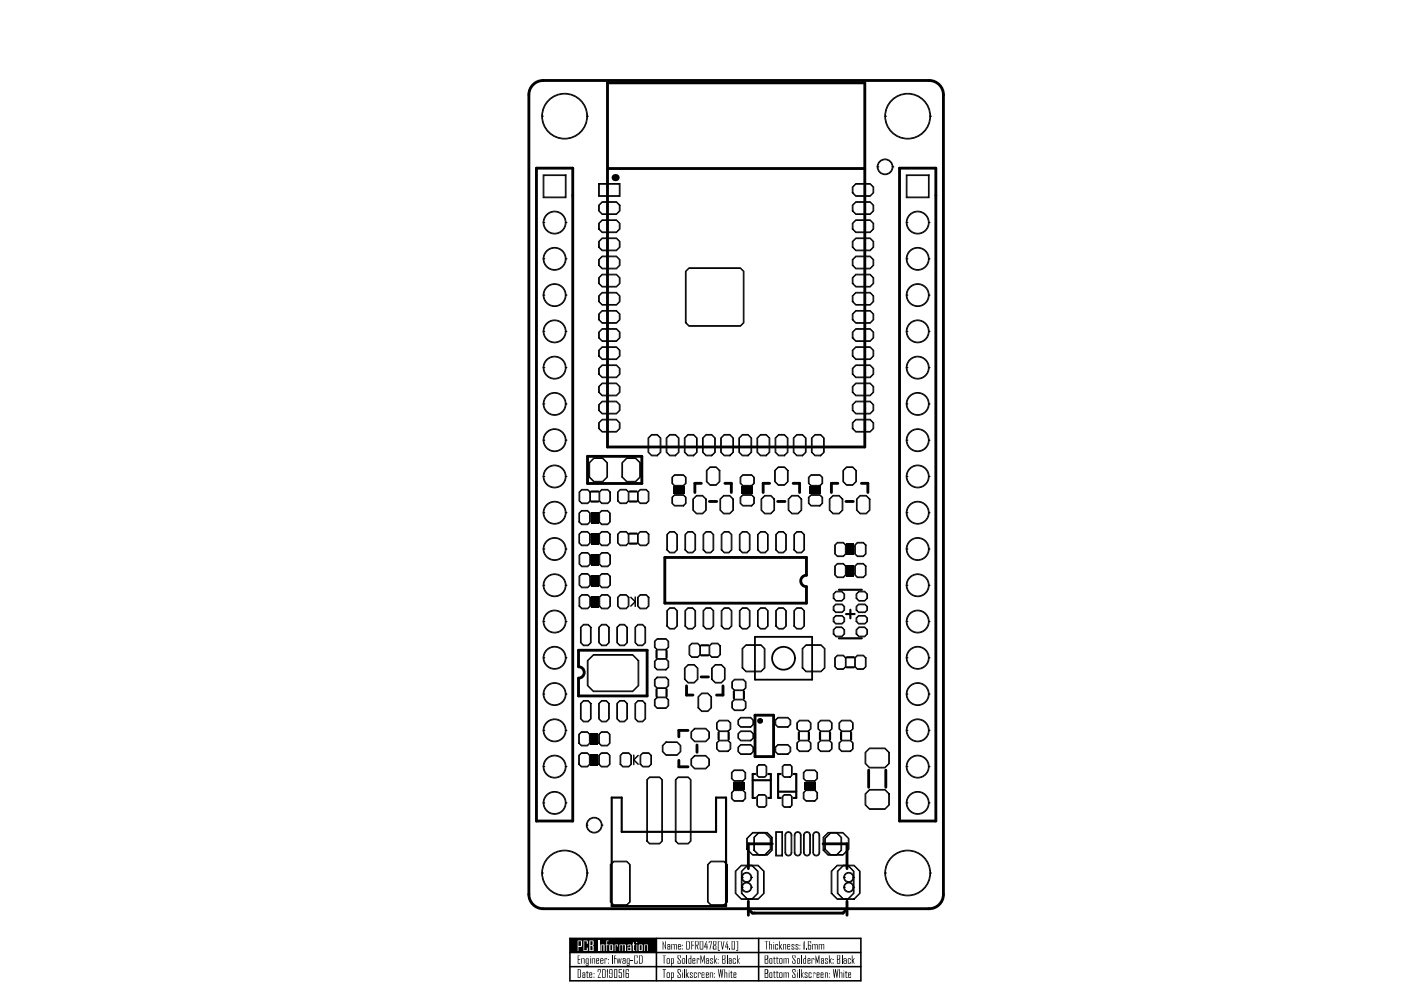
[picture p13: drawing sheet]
<svg xmlns="http://www.w3.org/2000/svg" width="297mm" height="210mm" viewBox="0 0 297 210" stroke-linecap="round" stroke-linejoin="round" font-family="sans-serif">
<g fill="none" stroke="#000" stroke-width=".21">
<path d="M114.9 24.6h.1M114.9 24.6a4.8 4.8 0 0 0 4.8 4.9 4.8 4.8 0 0 0 4.9-4.9M114.9 24.6a4.8 4.8 0 0 1 4.8-4.8 4.8 4.8 0 0 1 4.9 4.8M115 24.6h.1M115 24.6a4.7 4.7 0 0 0 4.7 4.7 4.7 4.7 0 0 0 4.7-4.7M115 24.6a4.7 4.7 0 0 1 4.7-4.7 4.7 4.7 0 0 1 4.7 4.7M115.2 37.1h4.8v4.8h-4.8zM115.3 37.2h4.6v4.6h-4.6zM124.4 24.6h.1M124.6 24.6h.1M126.9 38.9h4.6v2.7h-4.6zM127.1 39.1h4.2v2.4h-4.2z"/>
<path d="M180.7 39.7l.8-.8h3l.7 .8v1.2l-.7 .7h-3l-.8-.7zM180.8 39.7l.7-.6h3l.6 .6v1.2l-.6 .6h-3l-.7-.6zM186 35.4h.1M186 35.4a1.67 1.67 0 0 0 1.7 1.6 1.67 1.67 0 0 0 1.6-1.6M186 35.4a1.67 1.67 0 0 1 1.7-1.7 1.67 1.67 0 0 1 1.6 1.7M186.1 35.4h.1M186.1 35.4a1.52 1.52 0 0 0 1.6 1.5 1.52 1.52 0 0 0 1.5-1.5M186.1 35.4a1.52 1.52 0 0 1 1.6-1.5 1.52 1.52 0 0 1 1.5 1.5M187.6 24.6h.1M187.6 24.6a4.8 4.8 0 0 0 4.8 4.9 4.8 4.8 0 0 0 4.9-4.9M187.6 24.6a4.8 4.8 0 0 1 4.8-4.8 4.8 4.8 0 0 1 4.9 4.8M187.7 24.6h.1"/>
<path d="M187.7 24.6a4.7 4.7 0 0 0 4.7 4.7 4.7 4.7 0 0 0 4.7-4.7M187.7 24.6a4.7 4.7 0 0 1 4.7-4.7 4.7 4.7 0 0 1 4.7 4.7M189.2 35.4h.1M189.3 35.4h.1M192.1 37.1h4.9v4.8h-4.9zM192.3 37.2h4.5v4.6h-4.5zM197.1 24.6h.1M197.3 24.6h.1M115.2 47.2h.1M115.2 47.2a2.42 2.42 0 0 0 2.4 2.4 2.42 2.42 0 0 0 2.4-2.4M115.2 47.2a2.42 2.42 0 0 1 2.4-2.4 2.42 2.42 0 0 1 2.4 2.4M115.2 54.9h.1"/>
<path d="M115.2 54.9a2.42 2.42 0 0 0 2.4 2.4 2.42 2.42 0 0 0 2.4-2.4M115.2 54.9a2.42 2.42 0 0 1 2.4-2.4 2.42 2.42 0 0 1 2.4 2.4M115.3 47.2h.1M115.3 47.2a2.27 2.27 0 0 0 2.3 2.3 2.27 2.27 0 0 0 2.3-2.3M115.3 47.2a2.27 2.27 0 0 1 2.3-2.3 2.27 2.27 0 0 1 2.3 2.3M115.3 54.9h.1M115.3 54.9a2.27 2.27 0 0 0 2.3 2.3 2.27 2.27 0 0 0 2.3-2.3M115.3 54.9a2.27 2.27 0 0 1 2.3-2.3 2.27 2.27 0 0 1 2.3 2.3M119.9 47.2h.1M119.9 54.9h.1M120 47.2h.1M120 54.9h.1"/>
<path d="M126.9 55l.8-.7h3l.8 .7v1.3l-.8 .7h-3l-.8-.7zM126.9 43.5l.8-.7h3l.8 .7v1.2l-.8 .8h-3l-.8-.8zM126.9 47.4l.8-.8h3l.8 .8v1.2l-.8 .7h-3l-.8-.7zM126.9 51.2l.8-.8h3l.8 .8v1.2l-.8 .8h-3l-.8-.8zM126.9 58.9l.8-.8h3l.8 .8v1.2l-.8 .8h-3l-.8-.8zM127.1 55l.6-.6h3l.6 .6v1.3l-.6 .6h-3l-.6-.6zM127.1 43.5l.6-.6h3l.6 .6v1.2l-.6 .6h-3l-.6-.6zM127.1 47.4l.6-.6h3l.6 .6v1.2l-.6 .6h-3l-.6-.6zM127.1 51.2l.6-.6h3l.6 .6v1.2l-.6 .6h-3l-.6-.6zM127.1 58.9l.6-.6h3l.6 .6v1.2l-.6 .6h-3l-.6-.6zM145.3 57.5l.8-.7h10.9l.7 .7v10.9l-.7 .8h-10.9l-.8-.8zM145.5 57.5l.6-.6h10.9l.6 .6v10.9l-.6 .6h-10.9l-.6-.6z"/>
<path d="M180.7 55l.8-.7h3l.7 .7v1.3l-.7 .7h-3l-.8-.7zM180.7 43.5l.8-.7h3l.7 .7v1.2l-.7 .8h-3l-.8-.8zM180.7 58.9l.8-.8h3l.7 .8v1.2l-.7 .8h-3l-.8-.8zM180.7 51.2l.8-.8h3l.7 .8v1.2l-.7 .8h-3l-.8-.8zM180.7 47.4l.8-.8h3l.7 .8v1.2l-.7 .7h-3l-.8-.7zM180.8 55l.7-.6h3l.6 .6v1.3l-.6 .6h-3l-.7-.6zM180.8 43.5l.7-.6h3l.6 .6v1.2l-.6 .6h-3l-.7-.6zM180.8 58.9l.7-.6h3l.6 .6v1.2l-.6 .6h-3l-.7-.6zM180.8 51.2l.7-.6h3l.6 .6v1.2l-.6 .6h-3l-.7-.6zM180.8 47.4l.7-.6h3l.6 .6v1.2l-.6 .6h-3l-.7-.6zM192.1 47.2h.1M192.1 47.2a2.42 2.42 0 0 0 2.5 2.4 2.42 2.42 0 0 0 2.4-2.4"/>
<path d="M192.1 47.2a2.42 2.42 0 0 1 2.5-2.4 2.42 2.42 0 0 1 2.4 2.4M192.1 54.9h.1M192.1 54.9a2.42 2.42 0 0 0 2.5 2.4 2.42 2.42 0 0 0 2.4-2.4M192.1 54.9a2.42 2.42 0 0 1 2.5-2.4 2.42 2.42 0 0 1 2.4 2.4M192.3 47.2h.1M192.3 47.2a2.27 2.27 0 0 0 2.3 2.3 2.27 2.27 0 0 0 2.2-2.3M192.3 47.2a2.27 2.27 0 0 1 2.3-2.3 2.27 2.27 0 0 1 2.2 2.3M192.3 54.9h.1M192.3 54.9a2.27 2.27 0 0 0 2.3 2.3 2.27 2.27 0 0 0 2.2-2.3M192.3 54.9a2.27 2.27 0 0 1 2.3-2.3 2.27 2.27 0 0 1 2.2 2.3M196.8 47.2h.1M196.8 54.9h.1"/>
<path d="M197 47.2h.1M197 54.9h.1M115.2 62.6h.1M115.2 62.6a2.42 2.42 0 0 0 2.4 2.4 2.42 2.42 0 0 0 2.4-2.4M115.2 62.6a2.42 2.42 0 0 1 2.4-2.5 2.42 2.42 0 0 1 2.4 2.5M115.2 70.3h.1M115.2 70.3a2.42 2.42 0 0 0 2.4 2.4 2.42 2.42 0 0 0 2.4-2.4M115.2 70.3a2.42 2.42 0 0 1 2.4-2.5 2.42 2.42 0 0 1 2.4 2.5M115.2 78h.1M115.2 78a2.42 2.42 0 0 0 2.4 2.4 2.42 2.42 0 0 0 2.4-2.4M115.2 78a2.42 2.42 0 0 1 2.4-2.5 2.42 2.42 0 0 1 2.4 2.5M115.3 62.6h.1"/>
<path d="M115.3 62.6a2.27 2.27 0 0 0 2.3 2.2 2.27 2.27 0 0 0 2.3-2.2M115.3 62.6a2.27 2.27 0 0 1 2.3-2.3 2.27 2.27 0 0 1 2.3 2.3M115.3 70.3h.1M115.3 70.3a2.27 2.27 0 0 0 2.3 2.2 2.27 2.27 0 0 0 2.3-2.2M115.3 70.3a2.27 2.27 0 0 1 2.3-2.3 2.27 2.27 0 0 1 2.3 2.3M115.3 78h.1M115.3 78a2.27 2.27 0 0 0 2.3 2.2 2.27 2.27 0 0 0 2.3-2.2M115.3 78a2.27 2.27 0 0 1 2.3-2.3 2.27 2.27 0 0 1 2.3 2.3M119.9 62.6h.1M119.9 70.3h.1M119.9 78h.1M120 62.6h.1"/>
<path d="M120 70.3h.1M120 78h.1M126.9 74.3l.8-.8h3l.8 .8v1.2l-.8 .7h-3l-.8-.7zM126.9 66.6l.8-.8h3l.8 .8v1.2l-.8 .8h-3l-.8-.8zM126.9 62.7l.8-.7h3l.8 .7v1.2l-.8 .8h-3l-.8-.8zM126.9 70.4l.8-.7h3l.8 .7v1.2l-.8 .8h-3l-.8-.8zM126.9 78.1l.8-.7h3l.8 .7v1.2l-.8 .8h-3l-.8-.8zM127.1 74.3l.6-.6h3l.6 .6v1.2l-.6 .6h-3l-.6-.6zM127.1 66.6l.6-.6h3l.6 .6v1.2l-.6 .6h-3l-.6-.6zM127.1 62.7l.6-.6h3l.6 .6v1.2l-.6 .7h-3l-.6-.7zM127.1 70.4l.6-.6h3l.6 .6v1.2l-.6 .6h-3l-.6-.6zM127.1 78.1l.6-.6h3l.6 .6v1.2l-.6 .6h-3l-.6-.6z"/>
<path d="M180.7 74.3l.8-.8h3l.7 .8v1.2l-.7 .7h-3l-.8-.7zM180.7 66.6l.8-.8h3l.7 .8v1.2l-.7 .8h-3l-.8-.8zM180.7 62.7l.8-.7h3l.7 .7v1.2l-.7 .8h-3l-.8-.8zM180.7 78.1l.8-.7h3l.7 .7v1.2l-.7 .8h-3l-.8-.8zM180.7 70.4l.8-.7h3l.7 .7v1.2l-.7 .8h-3l-.8-.8zM180.8 74.3l.7-.6h3l.6 .6v1.2l-.6 .6h-3l-.7-.6zM180.8 66.6l.7-.6h3l.6 .6v1.2l-.6 .6h-3l-.7-.6zM180.8 62.7l.7-.6h3l.6 .6v1.2l-.6 .7h-3l-.7-.7zM180.8 78.1l.7-.6h3l.6 .6v1.2l-.6 .6h-3l-.7-.6zM180.8 70.4l.7-.6h3l.6 .6v1.2l-.6 .6h-3l-.7-.6zM192.1 62.6h.1M192.1 62.6a2.42 2.42 0 0 0 2.5 2.4 2.42 2.42 0 0 0 2.4-2.4"/>
<path d="M192.1 62.6a2.42 2.42 0 0 1 2.5-2.5 2.42 2.42 0 0 1 2.4 2.5M192.1 70.3h.1M192.1 70.3a2.42 2.42 0 0 0 2.5 2.4 2.42 2.42 0 0 0 2.4-2.4M192.1 70.3a2.42 2.42 0 0 1 2.5-2.5 2.42 2.42 0 0 1 2.4 2.5M192.1 78h.1M192.1 78a2.42 2.42 0 0 0 2.5 2.4 2.42 2.42 0 0 0 2.4-2.4M192.1 78a2.42 2.42 0 0 1 2.5-2.5 2.42 2.42 0 0 1 2.4 2.5M192.3 62.6h.1M192.3 62.6a2.27 2.27 0 0 0 2.3 2.2 2.27 2.27 0 0 0 2.2-2.2M192.3 62.6a2.27 2.27 0 0 1 2.3-2.3 2.27 2.27 0 0 1 2.2 2.3M192.3 70.3h.1M192.3 70.3a2.27 2.27 0 0 0 2.3 2.2 2.27 2.27 0 0 0 2.2-2.2"/>
<path d="M192.3 70.3a2.27 2.27 0 0 1 2.3-2.3 2.27 2.27 0 0 1 2.2 2.3M192.3 78h.1M192.3 78a2.27 2.27 0 0 0 2.3 2.2 2.27 2.27 0 0 0 2.2-2.2M192.3 78a2.27 2.27 0 0 1 2.3-2.3 2.27 2.27 0 0 1 2.2 2.3M196.8 62.6h.1M196.8 70.3h.1M196.8 78h.1M197 62.6h.1M197 70.3h.1M197 78h.1M115.2 93.3h.1M115.2 93.3a2.42 2.42 0 0 0 2.4 2.5 2.42 2.42 0 0 0 2.4-2.5"/>
<path d="M115.2 93.3a2.42 2.42 0 0 1 2.4-2.4 2.42 2.42 0 0 1 2.4 2.4M115.2 85.6h.1M115.2 85.6a2.42 2.42 0 0 0 2.4 2.5 2.42 2.42 0 0 0 2.4-2.5M115.2 85.6a2.42 2.42 0 0 1 2.4-2.4 2.42 2.42 0 0 1 2.4 2.4M115.3 93.3h.1M115.3 93.3a2.27 2.27 0 0 0 2.3 2.3 2.27 2.27 0 0 0 2.3-2.3M115.3 93.3a2.27 2.27 0 0 1 2.3-2.2 2.27 2.27 0 0 1 2.3 2.2M115.3 85.6h.1M115.3 85.6a2.27 2.27 0 0 0 2.3 2.3 2.27 2.27 0 0 0 2.3-2.3M115.3 85.6a2.27 2.27 0 0 1 2.3-2.2 2.27 2.27 0 0 1 2.3 2.2M119.9 93.3h.1M119.9 85.6h.1"/>
<path d="M120 93.3h.1M120 85.6h.1M124.9 98.1l1-1h1.8l1.1 1v3l-1.1 1.1h-1.8l-1-1.1zM125 98.1l.9-.9h1.8l1 .9v3l-1 1h-1.8l-.9-1zM126.9 85.8l.8-.7h3l.8 .7v1.2l-.8 .8h-3l-.8-.8zM126.9 89.7l.8-.8h3l.8 .8v1.2l-.8 .7h-3l-.8-.7zM126.9 82l.8-.8h3l.8 .8v1.2l-.8 .7h-3l-.8-.7zM127.1 85.8l.6-.6h3l.6 .6v1.2l-.6 .6h-3l-.6-.6zM127.1 89.7l.6-.7h3l.6 .7v1.2l-.6 .6h-3l-.6-.6zM127.1 82l.6-.6h3l.6 .6v1.2l-.6 .6h-3l-.6-.6zM131.8 98.1l1.1-1h1.8l1.1 1v3l-1.1 1.1h-1.8l-1.1-1.1zM132 98.1l.9-.9h1.8l.9 .9v3l-.9 1h-1.8l-.9-1z"/>
<path d="M137.4 92.9l.8-.8h1.2l.7 .8v3l-.7 .8h-1.2l-.8-.8zM137.5 92.9l.7-.6h1.2l.6 .6v3l-.6 .6h-1.2l-.7-.6zM141.2 92.9l.8-.8h1.2l.8 .8v3l-.8 .8h-1.2l-.8-.8zM141.4 92.9l.6-.6h1.2l.6 .6v3l-.6 .6h-1.2l-.6-.6zM145.1 92.9l.7-.8h1.3l.7 .8v3l-.7 .8h-1.3l-.7-.8zM145.2 92.9l.6-.6h1.3l.6 .6v3l-.6 .6h-1.3l-.6-.6zM148.9 92.9l.8-.8h1.2l.8 .8v3l-.8 .8h-1.2l-.8-.8zM149.1 92.9l.6-.6h1.2l.6 .6v3l-.6 .6h-1.2l-.6-.6zM149.8 99.8l.7-.8h1.3l.8 .8v2.3l-.8 .8h-1.3l-.7-.8zM149.9 99.8l.6-.7h1.3l.7 .7v2.3l-.7 .7h-1.3l-.6-.7zM152.8 92.9l.7-.8h1.3l.7 .8v3l-.7 .8h-1.3l-.7-.8zM152.9 92.9l.6-.6h1.3l.6 .6v3l-.6 .6h-1.3l-.6-.6z"/>
<path d="M156.6 92.9l.8-.8h1.2l.8 .8v3l-.8 .8h-1.2l-.8-.8zM156.8 92.9l.6-.6h1.2l.6 .6v3l-.6 .6h-1.2l-.6-.6zM160.5 92.9l.7-.8h1.3l.7 .8v3l-.7 .8h-1.3l-.7-.8zM160.6 92.9l.6-.6h1.3l.6 .6v3l-.6 .6h-1.3l-.6-.6zM164.2 99.8l.8-.8h1.3l.8 .8v2.3l-.8 .8h-1.3l-.8-.8zM164.3 92.9l.8-.8h1.2l.8 .8v3l-.8 .8h-1.2l-.8-.8zM164.4 99.8l.6-.7h1.3l.7 .7v2.3l-.7 .7h-1.3l-.6-.7zM164.5 92.9l.6-.6h1.2l.6 .6v3l-.6 .6h-1.2l-.6-.6zM168.2 92.9l.7-.8h1.3l.7 .8v3l-.7 .8h-1.3l-.7-.8zM168.3 92.9l.6-.6h1.3l.6 .6v3l-.6 .6h-1.3l-.6-.6zM172 92.9l.8-.8h1.2l.8 .8v3l-.8 .8h-1.2l-.8-.8zM172.2 92.9l.6-.6h1.2l.6 .6v3l-.6 .6h-1.2l-.6-.6z"/>
<path d="M178.7 99.8l.8-.8h1.3l.8 .8v2.3l-.8 .8h-1.3l-.8-.8zM178.9 99.8l.6-.7h1.3l.6 .7v2.3l-.6 .7h-1.3l-.6-.7zM180.7 85.8l.8-.7h3l.7 .7v1.2l-.7 .8h-3l-.8-.8zM180.7 89.7l.8-.8h3l.7 .8v1.2l-.7 .7h-3l-.8-.7zM180.7 82l.8-.8h3l.7 .8v1.2l-.7 .7h-3l-.8-.7zM180.8 85.8l.7-.6h3l.6 .6v1.2l-.6 .6h-3l-.7-.6zM180.8 89.7l.7-.7h3l.6 .7v1.2l-.6 .6h-3l-.7-.6zM180.8 82l.7-.6h3l.6 .6v1.2l-.6 .6h-3l-.7-.6zM192.1 93.3h.1M192.1 93.3a2.42 2.42 0 0 0 2.5 2.5 2.42 2.42 0 0 0 2.4-2.5M192.1 93.3a2.42 2.42 0 0 1 2.5-2.4 2.42 2.42 0 0 1 2.4 2.4M192.1 85.6h.1"/>
<path d="M192.1 85.6a2.42 2.42 0 0 0 2.5 2.5 2.42 2.42 0 0 0 2.4-2.5M192.1 85.6a2.42 2.42 0 0 1 2.5-2.4 2.42 2.42 0 0 1 2.4 2.4M192.3 93.3h.1M192.3 93.3a2.27 2.27 0 0 0 2.3 2.3 2.27 2.27 0 0 0 2.2-2.3M192.3 93.3a2.27 2.27 0 0 1 2.3-2.2 2.27 2.27 0 0 1 2.2 2.2M192.3 85.6h.1M192.3 85.6a2.27 2.27 0 0 0 2.3 2.3 2.27 2.27 0 0 0 2.2-2.3M192.3 85.6a2.27 2.27 0 0 1 2.3-2.2 2.27 2.27 0 0 1 2.2 2.2M196.8 93.3h.1M196.8 85.6h.1M197 93.3h.1M197 85.6h.1"/>
<path d="M115.2 116.4h.1M115.2 116.4a2.42 2.42 0 0 0 2.4 2.4 2.42 2.42 0 0 0 2.4-2.4M115.2 116.4a2.42 2.42 0 0 1 2.4-2.4 2.42 2.42 0 0 1 2.4 2.4M115.2 101h.1M115.2 101a2.42 2.42 0 0 0 2.4 2.4 2.42 2.42 0 0 0 2.4-2.4M115.2 101a2.42 2.42 0 0 1 2.4-2.4 2.42 2.42 0 0 1 2.4 2.4M115.2 108.7h.1M115.2 108.7a2.42 2.42 0 0 0 2.4 2.4 2.42 2.42 0 0 0 2.4-2.4M115.2 108.7a2.42 2.42 0 0 1 2.4-2.4 2.42 2.42 0 0 1 2.4 2.4M115.3 116.4h.1M115.3 116.4a2.27 2.27 0 0 0 2.3 2.3 2.27 2.27 0 0 0 2.3-2.3M115.3 116.4a2.27 2.27 0 0 1 2.3-2.3 2.27 2.27 0 0 1 2.3 2.3"/>
<path d="M115.3 101h.1M115.3 101a2.27 2.27 0 0 0 2.3 2.3 2.27 2.27 0 0 0 2.3-2.3M115.3 101a2.27 2.27 0 0 1 2.3-2.3 2.27 2.27 0 0 1 2.3 2.3M115.3 108.7h.1M115.3 108.7a2.27 2.27 0 0 0 2.3 2.3 2.27 2.27 0 0 0 2.3-2.3M115.3 108.7a2.27 2.27 0 0 1 2.3-2.3 2.27 2.27 0 0 1 2.3 2.3M119.9 116.4h.1M119.9 101h.1M119.9 108.7h.1M120 116.4h.1M120 101h.1M120 108.7h.1"/>
<path d="M122.7 113.3l.6-.6h1.3l.6 .6v1.8l-.6 .6h-1.3l-.6-.6zM122.7 108.8l.6-.6h1.3l.6 .6v1.9l-.6 .5h-1.3l-.6-.5zM122.8 117.7l.5-.6h1.3l.6 .6v1.9l-.6 .6h-1.3l-.5-.6zM122.8 104.3l.5-.5h1.3l.6 .5v1.9l-.6 .6h-1.3l-.5-.6zM123.3 112.8h1.3l.4 .5v1.8l-.4 .5h-1.3l-.4-.5v-1.8zM123.3 108.4h1.3l.4 .4v1.9l-.4 .4h-1.3l-.4-.4v-1.9zM123.3 117.3h1.3l.4 .4v1.9l-.4 .4h-1.3l-.4-.4v-1.9zM123.3 103.9h1.3l.4 .4v1.9l-.4 .4h-1.3l-.4-.4v-1.9zM127 113.3l.5-.6h1.3l.6 .6v1.8l-.6 .6h-1.3l-.5-.6zM127 108.8l.5-.6h1.3l.6 .6v1.9l-.6 .5h-1.3l-.5-.5zM127 117.7l.6-.6h1.3l.5 .6v1.9l-.5 .6h-1.3l-.6-.6zM127 104.3l.6-.5h1.3l.5 .5v1.9l-.5 .6h-1.3l-.6-.6z"/>
<path d="M127.5 112.8h1.3l.4 .5v1.8l-.4 .5h-1.3l-.4-.5v-1.8zM127.5 108.4h1.3l.4 .4v1.9l-.4 .4h-1.3l-.4-.4v-1.9zM127.6 117.3h1.3l.4 .4v1.9l-.4 .4h-1.3l-.4-.4v-1.9zM127.6 103.9h1.3l.4 .4v1.9l-.4 .4h-1.3l-.4-.4v-1.9zM130.9 104.3l.6-.5h1.3l.5 .5v1.9l-.5 .6h-1.3l-.6-.6zM130.9 113.3l.6-.6h1.3l.5 .6v1.8l-.5 .6h-1.3l-.6-.6zM131.1 104.3l.4-.4h1.3l.4 .4v1.9l-.4 .4h-1.3l-.4-.4zM131.5 112.8h1.3l.4 .5v1.8l-.4 .5h-1.3l-.4-.5v-1.8zM135.2 104.3l.5-.5h1.3l.6 .5v1.9l-.6 .6h-1.3l-.5-.6zM135.2 113.3l.5-.6h1.3l.6 .6v1.8l-.6 .6h-1.3l-.5-.6zM135.3 104.3l.4-.4h1.3l.4 .4v1.9l-.4 .4h-1.3l-.4-.4zM135.7 112.8h1.3l.4 .5v1.8l-.4 .5h-1.3l-.4-.5v-1.8z"/>
<path d="M141.5 113.3l.5-.5h1l.5 .5v3.3l-.5 .5h-1l-.5-.5zM142 112.7h1l.6 .6v3.3l-.6 .6h-1l-.6-.6v-3.3zM142.4 105.5l.6-.6h1.9l.6 .6v1.2l-.6 .6h-1.9l-.6-.6zM142.4 101.2l.6-.6h1.9l.6 .6v1.3l-.6 .6h-1.9l-.6-.6zM142.6 105.5l.4-.5h1.9l.4 .5v1.2l-.4 .4h-1.9l-.4-.4zM142.6 101.2l.4-.4h1.9l.4 .4v1.3l-.4 .4h-1.9l-.4-.4zM145.4 113.3l.5-.5h.9l.5 .5v3.3l-.5 .5h-.9l-.5-.5zM145.9 112.7h.9l.7 .6v3.3l-.7 .6h-.9l-.7-.6v-3.3zM146.9 105.8l.8-.8h1.3l.8 .8v2.4l-.8 .8h-1.3l-.8-.8zM147 105.8l.7-.6h1.3l.6 .6v2.4l-.6 .6h-1.3l-.7-.6zM149.2 113.3l.5-.5h1l.5 .5v3.3l-.5 .5h-1l-.5-.5zM149.7 112.7h1l.6 .6v3.3l-.6 .6h-1l-.6-.6v-3.3z"/>
<path d="M152.6 105.8l.8-.8h1.3l.8 .8v2.4l-.8 .8h-1.3l-.8-.8zM152.8 105.8l.6-.6h1.3l.7 .6v2.4l-.7 .6h-1.3l-.6-.6zM153.1 113.3l.4-.5h1l.5 .5v3.3l-.5 .5h-1l-.4-.5zM153.5 112.7h1l.7 .6v3.3l-.7 .6h-1l-.6-.6v-3.3zM156.9 113.3l.5-.5h1l.5 .5v3.3l-.5 .5h-1l-.5-.5zM156.9 105.5l.6-.6h1.9l.5 .6v1.2l-.5 .6h-1.9l-.6-.6zM156.9 101.2l.6-.6h1.9l.5 .6v1.3l-.5 .6h-1.9l-.6-.6zM157.1 105.5l.4-.5h1.9l.4 .5v1.2l-.4 .4h-1.9l-.4-.4zM157.1 101.2l.4-.4h1.9l.4 .4v1.3l-.4 .4h-1.9l-.4-.4zM157.4 112.7h1l.6 .6v3.3l-.6 .6h-1l-.6-.6v-3.3zM160.8 113.3l.4-.5h1l.5 .5v3.3l-.5 .5h-1l-.4-.5zM161.2 112.7h1l.7 .6v3.3l-.7 .6h-1l-.6-.6v-3.3z"/>
<path d="M161.3 105.8l.8-.8h1.3l.8 .8v2.4l-.8 .8h-1.3l-.8-.8zM161.5 105.8l.6-.6h1.3l.7 .6v2.4l-.7 .6h-1.3l-.6-.6zM164.6 113.3l.5-.5h1l.5 .5v3.3l-.5 .5h-1l-.5-.5zM165.1 112.7h1l.6 .6v3.3l-.6 .6h-1l-.6-.6v-3.3zM167.1 105.8l.8-.8h1.3l.8 .8v2.4l-.8 .8h-1.3l-.8-.8zM167.3 105.8l.6-.6h1.3l.6 .6v2.4l-.6 .6h-1.3l-.6-.6zM168.5 113.3l.4-.5h1l.5 .5v3.3l-.5 .5h-1l-.4-.5zM168.9 112.7h1l.7 .6v3.3l-.7 .6h-1l-.6-.6v-3.3zM171.4 105.5l.6-.6h1.8l.6 .6v1.2l-.6 .6h-1.8l-.6-.6zM171.4 101.2l.6-.6h1.8l.6 .6v1.3l-.6 .6h-1.8l-.6-.6zM171.5 105.5l.5-.5h1.8l.5 .5v1.2l-.5 .4h-1.8l-.5-.4zM171.5 101.2l.5-.4h1.8l.5 .4v1.3l-.5 .4h-1.8l-.5-.4z"/>
<path d="M175.8 105.8l.8-.8h1.3l.8 .8v2.4l-.8 .8h-1.3l-.8-.8zM176 105.8l.6-.6h1.3l.6 .6v2.4l-.6 .6h-1.3l-.6-.6zM177 115.6l.5-.6h1.3l.6 .6v1.8l-.6 .6h-1.3l-.5-.6zM177.5 115.1h1.3l.4 .5v1.8l-.4 .5h-1.3l-.4-.5v-1.8zM177.5 119.6h1.3l.4 .4v1.9l-.4 .4h-1.3l-.4-.4v-1.9zM181.2 115.6l.6-.6h1.3l.5 .6v1.8l-.5 .6h-1.3l-.6-.6zM181.6 105.8l.8-.8h1.3l.8 .8v2.4l-.8 .8h-1.3l-.8-.8zM181.7 105.8l.7-.6h1.3l.6 .6v2.4l-.6 .6h-1.3l-.7-.6zM181.8 115.1h1.3l.4 .5v1.8l-.4 .5h-1.3l-.4-.5v-1.8zM181.8 119.6h1.3l.4 .4v1.9l-.4 .4h-1.3l-.4-.4v-1.9zM192.1 116.4h.1M192.1 116.4a2.42 2.42 0 0 0 2.5 2.4 2.42 2.42 0 0 0 2.4-2.4"/>
<path d="M192.1 116.4a2.42 2.42 0 0 1 2.5-2.4 2.42 2.42 0 0 1 2.4 2.4M192.1 101h.1M192.1 101a2.42 2.42 0 0 0 2.5 2.4 2.42 2.42 0 0 0 2.4-2.4M192.1 101a2.42 2.42 0 0 1 2.5-2.4 2.42 2.42 0 0 1 2.4 2.4M192.1 108.7h.1M192.1 108.7a2.42 2.42 0 0 0 2.5 2.4 2.42 2.42 0 0 0 2.4-2.4M192.1 108.7a2.42 2.42 0 0 1 2.5-2.4 2.42 2.42 0 0 1 2.4 2.4M192.3 116.4h.1M192.3 116.4a2.27 2.27 0 0 0 2.3 2.3 2.27 2.27 0 0 0 2.2-2.3M192.3 116.4a2.27 2.27 0 0 1 2.3-2.3 2.27 2.27 0 0 1 2.2 2.3M192.3 101h.1M192.3 101a2.27 2.27 0 0 0 2.3 2.3 2.27 2.27 0 0 0 2.2-2.3"/>
<path d="M192.3 101a2.27 2.27 0 0 1 2.3-2.3 2.27 2.27 0 0 1 2.2 2.3M192.3 108.7h.1M192.3 108.7a2.27 2.27 0 0 0 2.3 2.3 2.27 2.27 0 0 0 2.2-2.3M192.3 108.7a2.27 2.27 0 0 1 2.3-2.3 2.27 2.27 0 0 1 2.2 2.3M196.8 116.4h.1M196.8 101h.1M196.8 108.7h.1M197 116.4h.1M197 101h.1M197 108.7h.1M115.2 124.1h.1M115.2 124.1a2.42 2.42 0 0 0 2.4 2.4 2.42 2.42 0 0 0 2.4-2.4"/>
<path d="M115.2 124.1a2.42 2.42 0 0 1 2.4-2.4 2.42 2.42 0 0 1 2.4 2.4M115.2 139.5h.1M115.2 139.5a2.42 2.42 0 0 0 2.4 2.4 2.42 2.42 0 0 0 2.4-2.4M115.2 139.5a2.42 2.42 0 0 1 2.4-2.5 2.42 2.42 0 0 1 2.4 2.5M115.2 131.8h.1M115.2 131.8a2.42 2.42 0 0 0 2.4 2.4 2.42 2.42 0 0 0 2.4-2.4M115.2 131.8a2.42 2.42 0 0 1 2.4-2.4 2.42 2.42 0 0 1 2.4 2.4M115.3 124.1h.1M115.3 124.1a2.27 2.27 0 0 0 2.3 2.3 2.27 2.27 0 0 0 2.3-2.3M115.3 124.1a2.27 2.27 0 0 1 2.3-2.3 2.27 2.27 0 0 1 2.3 2.3M115.3 139.5h.1M115.3 139.5a2.27 2.27 0 0 0 2.3 2.2 2.27 2.27 0 0 0 2.3-2.2"/>
<path d="M115.3 139.5a2.27 2.27 0 0 1 2.3-2.3 2.27 2.27 0 0 1 2.3 2.3M115.3 131.8h.1M115.3 131.8a2.27 2.27 0 0 0 2.3 2.3 2.27 2.27 0 0 0 2.3-2.3M115.3 131.8a2.27 2.27 0 0 1 2.3-2.3 2.27 2.27 0 0 1 2.3 2.3M119.9 124.1h.1M119.9 139.5h.1M119.9 131.8h.1M120 124.1h.1M120 139.5h.1M120 131.8h.1M122.8 122.2l.5-.6h1.3l.6 .6v1.9l-.6 .5h-1.3l-.5-.5zM122.8 126.6l.5-.5h1.3l.6 .5v1.9l-.6 .6h-1.3l-.5-.6z"/>
<path d="M123.2 133l.5-.5h1l.5 .5v3.3l-.5 .5h-1l-.5-.5zM123.3 121.8h1.3l.4 .4v1.9l-.4 .4h-1.3l-.4-.4v-1.9zM123.3 126.2h1.3l.4 .4v1.9l-.4 .4h-1.3l-.4-.4v-1.9zM123.7 132.4h1l.6 .6v3.3l-.6 .6h-1l-.6-.6v-3.3zM127 122.2l.6-.6h1.3l.5 .6v1.9l-.5 .5h-1.3l-.6-.5zM127 126.6l.6-.5h1.3l.5 .5v1.9l-.5 .6h-1.3l-.6-.6zM127.1 133l.5-.5h.9l.5 .5v3.3l-.5 .5h-.9l-.5-.5zM127.6 132.4h.9l.7 .6v3.3l-.7 .6h-.9l-.7-.6v-3.3zM127.6 121.8h1.3l.4 .4v1.9l-.4 .4h-1.3l-.4-.4v-1.9zM127.6 126.2h1.3l.4 .4v1.9l-.4 .4h-1.3l-.4-.4v-1.9zM130.9 133l.5-.5h1l.5 .5v3.3l-.5 .5h-1l-.5-.5zM130.9 126.6l.6-.5h1.3l.5 .5v1.9l-.5 .6h-1.3l-.6-.6z"/>
<path d="M131.4 132.4h1l.6 .6v3.3l-.6 .6h-1l-.6-.6v-3.3zM131.5 126.2h1.3l.4 .4v1.9l-.4 .4h-1.3l-.4-.4v-1.9zM134.8 133l.5-.5h.9l.5 .5v3.3l-.5 .5h-.9l-.5-.5zM135.2 126.6l.5-.5h1.3l.6 .5v1.9l-.6 .6h-1.3l-.5-.6zM135.3 132.4h.9l.7 .6v3.3l-.7 .6h-.9l-.7-.6v-3.3zM135.7 126.2h1.3l.4 .4v1.9l-.4 .4h-1.3l-.4-.4v-1.9zM138.7 136l.6-.6h1.9l.6 .6v1.2l-.6 .6h-1.9l-.6-.6zM138.9 136l.4-.5h1.9l.4 .5v1.2l-.4 .5h-1.9l-.4-.5zM141.5 129.5l.5-.5h1l.5 .5v3.2l-.5 .5h-1l-.5-.5zM142 128.8h1l.6 .7v3.2l-.6 .7h-1l-.6-.7v-3.2zM145.4 129.5l.5-.5h.9l.5 .5v3.2l-.5 .5h-.9l-.5-.5zM145.9 128.8h.9l.7 .7v3.2l-.7 .7h-.9l-.7-.7v-3.2z"/>
<path d="M146.1 136.9l.6-.5h1.2l.6 .5v1.9l-.6 .6h-1.2l-.6-.6zM146.2 136.9l.5-.4h1.2l.5 .4v1.9l-.5 .4h-1.2l-.5-.4zM149.2 129.5l.5-.5h1l.5 .5v3.2l-.5 .5h-1l-.5-.5zM149.7 128.8h1l.6 .7v3.2l-.6 .7h-1l-.6-.7v-3.2zM150.3 136.9l.6-.5h1.3l.6 .5v1.9l-.6 .6h-1.3l-.6-.6zM150.5 136.9l.4-.4h1.3l.4 .4v1.9l-.4 .4h-1.3l-.4-.4zM153.1 129.5l.4-.5h1l.5 .5v3.2l-.5 .5h-1l-.4-.5zM153.5 128.8h1l.7 .7v3.2l-.7 .7h-1l-.6-.7v-3.2zM156.9 129.5l.5-.5h1l.5 .5v3.2l-.5 .5h-1l-.5-.5zM157.3 137.5l.9-.8h3.2l.8 .8v4.1l-.8 .8h-3.2l-.9-.8zM157.4 128.8h1l.6 .7v3.2l-.6 .7h-1l-.6-.7v-3.2zM158.2 136.8h3.2l.6 .7v4.1l-.6 .7h-3.2l-.7-.7v-4.1z"/>
<path d="M160.8 129.5l.4-.5h1l.5 .5v3.2l-.5 .5h-1l-.4-.5zM161.2 128.8h1l.7 .7v3.2l-.7 .7h-1l-.6-.7v-3.2zM164.6 129.5l.5-.5h1l.5 .5v3.2l-.5 .5h-1l-.5-.5zM165.1 128.8h1l.6 .7v3.2l-.6 .7h-1l-.6-.7v-3.2zM168.5 129.5l.4-.5h1l.5 .5v3.2l-.5 .5h-1l-.4-.5zM168.9 128.8h1l.7 .7v3.2l-.7 .7h-1l-.6-.7v-3.2zM170.1 137.5l.8-.8h3.2l.8 .8v4.1l-.8 .8h-3.2l-.8-.8zM170.2 137.5l.7-.7h3.2l.7 .7v4.1l-.7 .7h-3.2l-.7-.7zM176.7 126l.6-.7h1.2l.6 .7v.9l-.6 .6h-1.2l-.6-.6zM176.8 128.6l.4-.4h1.4l.3 .4v.8l-.3 .3h-1.4l-.4-.3zM176.8 131l.4-.4h1.4l.3 .4v.8l-.3 .4h-1.4l-.4-.4zM176.8 126l.5-.5h1.2l.4 .5v.9l-.4 .4h-1.2l-.5-.4z"/>
<path d="M176.8 133.5l.5-.4h1.2l.4 .4v.9l-.4 .5h-1.2l-.5-.5zM177 139.5l.5-.6h1.3l.6 .6v1.9l-.6 .5h-1.3l-.5-.5zM177 120l.5-.6h1.3l.6 .6v1.9l-.6 .6h-1.3l-.5-.6zM177.1 139.5l.4-.4h1.3l.4 .4v1.9l-.4 .4h-1.3l-.4-.4zM177.2 128.1h1.4l.5 .5v.8l-.5 .5h-1.4l-.5-.5v-.8zM177.2 130.5h1.4l.5 .5v.8l-.5 .5h-1.4l-.5-.5v-.8zM177.3 132.9h1.2l.6 .6v.9l-.6 .6h-1.2l-.6-.6v-.9zM181.2 139.5l.6-.6h1.3l.5 .6v1.9l-.5 .5h-1.3l-.6-.5zM181.2 120l.6-.6h1.3l.5 .6v1.9l-.5 .6h-1.3l-.6-.6zM181.4 139.5l.4-.4h1.3l.4 .4v1.9l-.4 .4h-1.3l-.4-.4zM181.5 131l.5-.5h1.4l.5 .5v.8l-.5 .5h-1.4l-.5-.5zM181.5 128.6l.5-.5h1.4l.5 .5v.8l-.5 .5h-1.4l-.5-.5z"/>
<path d="M181.5 126l.6-.7h1.2l.6 .7v.9l-.6 .6h-1.2l-.6-.6zM181.7 131l.3-.4h1.4l.4 .4v.8l-.4 .4h-1.4l-.3-.4zM181.7 128.6l.3-.4h1.4l.4 .4v.8l-.4 .3h-1.4l-.3-.3zM181.7 126l.4-.5h1.2l.5 .5v.9l-.5 .4h-1.2l-.4-.4zM182.1 133.1h1.2l.5 .4v.9l-.5 .5h-1.2l-.4-.5v-.9zM182.1 132.9h1.2l.6 .6v.9l-.6 .6h-1.2l-.6-.6v-.9zM192.1 124.1h.1M192.1 124.1a2.42 2.42 0 0 0 2.5 2.4 2.42 2.42 0 0 0 2.4-2.4M192.1 124.1a2.42 2.42 0 0 1 2.5-2.4 2.42 2.42 0 0 1 2.4 2.4M192.1 139.5h.1M192.1 139.5a2.42 2.42 0 0 0 2.5 2.4 2.42 2.42 0 0 0 2.4-2.4M192.1 139.5a2.42 2.42 0 0 1 2.5-2.5 2.42 2.42 0 0 1 2.4 2.5"/>
<path d="M192.1 131.8h.1M192.1 131.8a2.42 2.42 0 0 0 2.5 2.4 2.42 2.42 0 0 0 2.4-2.4M192.1 131.8a2.42 2.42 0 0 1 2.5-2.4 2.42 2.42 0 0 1 2.4 2.4M192.3 124.1h.1M192.3 124.1a2.27 2.27 0 0 0 2.3 2.3 2.27 2.27 0 0 0 2.2-2.3M192.3 124.1a2.27 2.27 0 0 1 2.3-2.3 2.27 2.27 0 0 1 2.2 2.3M192.3 139.5h.1M192.3 139.5a2.27 2.27 0 0 0 2.3 2.2 2.27 2.27 0 0 0 2.2-2.2M192.3 139.5a2.27 2.27 0 0 1 2.3-2.3 2.27 2.27 0 0 1 2.2 2.3M192.3 131.8h.1M192.3 131.8a2.27 2.27 0 0 0 2.3 2.3 2.27 2.27 0 0 0 2.2-2.3M192.3 131.8a2.27 2.27 0 0 1 2.3-2.3 2.27 2.27 0 0 1 2.2 2.3"/>
<path d="M196.8 124.1h.1M196.8 139.5h.1M196.8 131.8h.1M197 124.1h.1M197 139.5h.1M197 131.8h.1M115.2 154.9h.1M115.2 154.9a2.42 2.42 0 0 0 2.4 2.4 2.42 2.42 0 0 0 2.4-2.4M115.2 154.9a2.42 2.42 0 0 1 2.4-2.5 2.42 2.42 0 0 1 2.4 2.5M115.2 147.2h.1M115.2 147.2a2.42 2.42 0 0 0 2.4 2.4 2.42 2.42 0 0 0 2.4-2.4M115.2 147.2a2.42 2.42 0 0 1 2.4-2.5 2.42 2.42 0 0 1 2.4 2.5"/>
<path d="M115.3 154.9h.1M115.3 154.9a2.27 2.27 0 0 0 2.3 2.2 2.27 2.27 0 0 0 2.3-2.2M115.3 154.9a2.27 2.27 0 0 1 2.3-2.3 2.27 2.27 0 0 1 2.3 2.3M115.3 147.2h.1M115.3 147.2a2.27 2.27 0 0 0 2.3 2.2 2.27 2.27 0 0 0 2.3-2.2M115.3 147.2a2.27 2.27 0 0 1 2.3-2.3 2.27 2.27 0 0 1 2.3 2.3M119.9 154.9h.1M119.9 147.2h.1M120 154.9h.1M120 147.2h.1M122.7 155.7l.6-.6h1.2l.6 .6v1.9l-.6 .6h-1.2l-.6-.6zM122.8 155.7l.5-.4h1.2l.5 .4v1.9l-.5 .4h-1.2l-.5-.4z"/>
<path d="M123.2 149.2l.5-.5h1l.5 .5v3.2l-.5 .5h-1l-.5-.5zM123.7 148.5h1l.6 .7v3.2l-.6 .7h-1l-.6-.7v-3.2zM124.5 140.1l1.3-1.3h8.3l1.3 1.3v5.3l-1.3 1.2h-8.3l-1.3-1.2zM124.7 140.1l1.1-1.2h8.3l1.2 1.2v5.3l-1.2 1.1h-8.3l-1.1-1.1zM126.9 155.7l.6-.6h1.3l.6 .6v1.9l-.6 .6h-1.3l-.6-.6zM127.1 149.2l.5-.5h.9l.5 .5v3.2l-.5 .5h-.9l-.5-.5zM127.1 155.7l.4-.4h1.3l.4 .4v1.9l-.4 .4h-1.3l-.4-.4zM127.6 148.5h.9l.7 .7v3.2l-.7 .7h-.9l-.7-.7v-3.2zM130.9 149.2l.5-.5h1l.5 .5v3.2l-.5 .5h-1l-.5-.5zM131.4 148.5h1l.6 .7v3.2l-.6 .7h-1l-.6-.7v-3.2zM134.8 149.2l.5-.5h.9l.5 .5v3.2l-.5 .5h-.9l-.5-.5zM135.3 148.5h.9l.7 .7v3.2l-.7 .7h-.9l-.7-.7v-3.2z"/>
<path d="M138.7 148.4l.6-.6h1.9l.6 .6v1.2l-.6 .6h-1.9l-.6-.6zM138.7 140.2l.6-.6h1.9l.6 .6v1.3l-.6 .6h-1.9l-.6-.6zM138.7 144.1l.6-.6h1.9l.6 .6v1.3l-.6 .6h-1.9l-.6-.6zM138.9 148.4l.4-.5h1.9l.4 .5v1.2l-.4 .5h-1.9l-.4-.5zM138.9 140.2l.4-.4h1.9l.4 .4v1.3l-.4 .4h-1.9l-.4-.4zM138.9 144.1l.4-.4h1.9l.4 .4v1.3l-.4 .4h-1.9l-.4-.4zM140.4 158.1l.8-.8h2.4l.8 .8v1.3l-.8 .8h-2.4l-.8-.8zM140.6 158.1l.6-.7h2.4l.6 .7v1.3l-.6 .6h-2.4l-.6-.6zM145.1 141.7l.8-.8h1.3l.8 .8v2.3l-.8 .8h-1.3l-.8-.8zM145.3 141.7l.6-.7h1.3l.6 .7v2.3l-.6 .7h-1.3l-.6-.7zM146.5 155.2l.8-.8h2.3l.8 .8v1.3l-.8 .8h-2.3l-.8-.8zM146.6 155.2l.7-.6h2.3l.7 .6v1.3l-.7 .6h-2.3l-.7-.6z"/>
<path d="M148 147.7l.8-.8h1.3l.8 .8v2.4l-.8 .8h-1.3l-.8-.8zM148.1 147.7l.7-.6h1.3l.6 .6v2.4l-.6 .6h-1.3l-.7-.6zM150.9 141.7l.8-.8h1.2l.8 .8v2.3l-.8 .8h-1.2l-.8-.8zM151 141.7l.7-.7h1.2l.7 .7v2.3l-.7 .7h-1.2l-.7-.7zM151.9 153.3l.6-.6h1.9l.5 .6v1.2l-.5 .6h-1.9l-.6-.6zM151.9 157.5l.6-.6h1.9l.5 .6v1.3l-.5 .6h-1.9l-.6-.6zM152.1 153.3l.4-.5h1.9l.4 .5v1.2l-.4 .5h-1.9l-.4-.5zM152.1 157.5l.4-.4h1.9l.4 .4v1.3l-.4 .4h-1.9l-.4-.4zM155.1 148.8l.6-.6h1.9l.6 .6v1.3l-.6 .6h-1.9l-.6-.6zM155.1 144.6l.6-.6h1.9l.6 .6v1.3l-.6 .5h-1.9l-.6-.5zM155.3 148.8l.4-.4h1.9l.4 .4v1.3l-.4 .4h-1.9l-.4-.4zM155.3 144.6l.4-.4h1.9l.4 .4v1.3l-.4 .4h-1.9l-.4-.4z"/>
<path d="M156.4 158.5l.6-.7h2.2l.6 .7v.9l-.6 .6h-2.2l-.6-.6zM156.4 152.7l.6-.6h2.2l.6 .6v.9l-.6 .6h-2.2l-.6-.6zM156.4 155.6l.6-.6h2.2l.6 .6v.9l-.6 .6h-2.2l-.6-.6zM156.6 158.5l.4-.5h2.2l.4 .5v.9l-.4 .4h-2.2l-.4-.4zM156.6 152.7l.4-.5h2.2l.4 .5v.9l-.4 .5h-2.2l-.4-.5zM156.6 155.6l.4-.5h2.2l.4 .5v.9l-.4 .4h-2.2l-.4-.4zM164.3 152.7l.6-.6h2.1l.7 .6v.9l-.7 .6h-2.1l-.6-.6zM164.5 152.7l.4-.5h2.1l.5 .5v.9l-.5 .5h-2.1l-.4-.5zM164.9 158h2.1l.5 .5v.9l-.5 .4h-2.1l-.4-.4v-.9zM164.9 157.8h2.1l.7 .7v.9l-.7 .6h-2.1l-.6-.6v-.9zM168.9 153.3l.6-.6h1.9l.6 .6v1.2l-.6 .6h-1.9l-.6-.6zM168.9 157.5l.6-.6h1.9l.6 .6v1.3l-.6 .6h-1.9l-.6-.6z"/>
<path d="M169.1 153.3l.4-.5h1.9l.4 .5v1.2l-.4 .5h-1.9l-.4-.5zM169.1 157.5l.4-.4h1.9l.4 .4v1.3l-.4 .4h-1.9l-.4-.4zM173.4 153.3l.6-.6h1.9l.5 .6v1.2l-.5 .6h-1.9l-.6-.6zM173.4 157.5l.6-.6h1.9l.5 .6v1.3l-.5 .6h-1.9l-.6-.6zM173.6 153.3l.4-.5h1.9l.4 .5v1.2l-.4 .5h-1.9l-.4-.5zM173.6 157.5l.4-.4h1.9l.4 .4v1.3l-.4 .4h-1.9l-.4-.4zM177.9 153.3l.5-.6h1.9l.6 .6v1.2l-.6 .6h-1.9l-.5-.6zM177.9 157.5l.5-.6h1.9l.6 .6v1.3l-.6 .6h-1.9l-.5-.6zM178 153.3l.4-.5h1.9l.4 .5v1.2l-.4 .5h-1.9l-.4-.5zM178 157.5l.4-.4h1.9l.4 .4v1.3l-.4 .4h-1.9l-.4-.4zM183.4 159.5l1-.9h3.2l1 .9v2.4l-1 .9h-3.2l-1-.9zM183.6 159.5l.8-.8h3.2l.8 .8v2.4l-.8 .8h-3.2l-.8-.8z"/>
<path d="M192.1 154.9h.1M192.1 154.9a2.42 2.42 0 0 0 2.5 2.4 2.42 2.42 0 0 0 2.4-2.4M192.1 154.9a2.42 2.42 0 0 1 2.5-2.5 2.42 2.42 0 0 1 2.4 2.5M192.1 147.2h.1M192.1 147.2a2.42 2.42 0 0 0 2.5 2.4 2.42 2.42 0 0 0 2.4-2.4M192.1 147.2a2.42 2.42 0 0 1 2.5-2.5 2.42 2.42 0 0 1 2.4 2.5M192.3 154.9h.1M192.3 154.9a2.27 2.27 0 0 0 2.3 2.2 2.27 2.27 0 0 0 2.2-2.2M192.3 154.9a2.27 2.27 0 0 1 2.3-2.3 2.27 2.27 0 0 1 2.2 2.3M192.3 147.2h.1M192.3 147.2a2.27 2.27 0 0 0 2.3 2.2 2.27 2.27 0 0 0 2.2-2.2M192.3 147.2a2.27 2.27 0 0 1 2.3-2.3 2.27 2.27 0 0 1 2.2 2.3"/>
<path d="M196.8 154.9h.1M196.8 147.2h.1M197 154.9h.1M197 147.2h.1M115.2 170.2h.1M115.2 170.2a2.42 2.42 0 0 0 2.4 2.5 2.42 2.42 0 0 0 2.4-2.5M115.2 170.2a2.42 2.42 0 0 1 2.4-2.4 2.42 2.42 0 0 1 2.4 2.4M115.2 162.5h.1M115.2 162.5a2.42 2.42 0 0 0 2.4 2.5 2.42 2.42 0 0 0 2.4-2.5M115.2 162.5a2.42 2.42 0 0 1 2.4-2.4 2.42 2.42 0 0 1 2.4 2.4M115.3 170.2h.1M115.3 170.2a2.27 2.27 0 0 0 2.3 2.3 2.27 2.27 0 0 0 2.3-2.3"/>
<path d="M115.3 170.2a2.27 2.27 0 0 1 2.3-2.2 2.27 2.27 0 0 1 2.3 2.2M115.3 162.5h.1M115.3 162.5a2.27 2.27 0 0 0 2.3 2.3 2.27 2.27 0 0 0 2.3-2.3M115.3 162.5a2.27 2.27 0 0 1 2.3-2.2 2.27 2.27 0 0 1 2.3 2.2M119.9 170.2h.1M119.9 162.5h.1M120 170.2h.1M120 162.5h.1M122.7 160.2l.6-.6h1.2l.6 .6v1.8l-.6 .6h-1.2l-.6-.6zM122.8 160.2l.5-.5h1.2l.5 .5v1.8l-.5 .5h-1.2l-.5-.5zM124.3 175h.1M124.3 175a1.67 1.67 0 0 0 1.7 1.6 1.67 1.67 0 0 0 1.7-1.6"/>
<path d="M124.3 175a1.67 1.67 0 0 1 1.7-1.7 1.67 1.67 0 0 1 1.7 1.7M124.5 175h.1M126.9 160.2l.6-.6h1.3l.6 .6v1.8l-.6 .6h-1.3l-.6-.6zM127.1 160.2l.4-.5h1.3l.4 .5v1.8l-.4 .5h-1.3l-.4-.5zM127.5 175h.1M127.7 175h.1M131.5 160.2l.5-.6h1.3l.6 .6v1.8l-.6 .6h-1.3l-.5-.6zM131.6 160.2l.4-.5h1.3l.4 .5v1.8l-.4 .5h-1.3l-.4-.5zM135.7 160.2l.6-.6h1.3l.5 .6v1.8l-.5 .6h-1.3l-.6-.6zM135.9 160.2l.4-.5h1.3l.4 .5v1.8l-.4 .5h-1.3l-.4-.5zM137.1 165.3l.6-.6h2.1l.7 .6v13l-.7 .6h-2.1l-.6-.6zM137.3 165.3l.4-.4h2.1l.5 .4v13l-.5 .5h-2.1l-.4-.5z"/>
<path d="M143.2 165.3l.6-.6h2.1l.6 .6v13l-.6 .6h-2.1l-.6-.6zM143.3 165.3l.5-.4h2.1l.5 .4v13l-.5 .5h-2.1l-.5-.5zM146.5 161l.8-.8h2.3l.8 .8v1.2l-.8 .8h-2.3l-.8-.8zM146.6 161l.7-.7h2.3l.7 .7v1.2l-.7 .7h-2.3l-.7-.7zM155.1 168l.5-.5h1.9l.6 .5v1.3l-.6 .6h-1.9l-.5-.6zM155.1 163.8l.5-.6h1.9l.6 .6v1.3l-.6 .6h-1.9l-.5-.6zM155.2 168l.4-.4h1.9l.4 .4v1.3l-.4 .4h-1.9l-.4-.4zM155.2 163.8l.4-.4h1.9l.4 .4v1.3l-.4 .4h-1.9l-.4-.4zM158.3 177.8l1.3-1.3h2.6l1.2 1.3v2.2l-1.2 1.3h-2.6l-1.3-1.3zM158.4 177.8l1.2-1.2h2.6l1.1 1.2v2.2l-1.1 1.2h-2.6l-1.2-1.2zM159.8 177.5l1.1-1h1.8l1 1v2.8l-1 1h-1.8l-1.1-1zM160 177.5l.9-.9h1.8l.9 .9v2.8l-.9 .9h-1.8l-.9-.9z"/>
<path d="M160.4 168.9l.5-.4h1.2l.5 .4v1.9l-.5 .4h-1.2l-.5-.4zM160.4 162.5l.5-.4h1.2l.5 .4v1.9l-.5 .4h-1.2l-.5-.4zM160.6 168.9l.3-.3h1.2l.3 .3v1.9l-.3 .2h-1.2l-.3-.2zM160.9 162.3h1.2l.3 .2v1.9l-.3 .3h-1.2l-.3-.3v-1.9zM164.5 176.3h1.4v5.2h-1.4zM164.6 176.5h1.2v4.8h-1.2zM165.8 162.5l.5-.4h1.2l.5 .4v1.9l-.5 .4h-1.2l-.5-.4zM165.8 168.9l.5-.4h1.2l.5 .4v1.9l-.5 .4h-1.2l-.5-.4zM166 168.9l.3-.3h1.2l.3 .3v1.9l-.3 .2h-1.2l-.3-.2zM166.3 162.3h1.2l.3 .2v1.9l-.3 .3h-1.2l-.3-.3v-1.9zM166.6 176.6a.73 .73 0 0 1 .8-.2 .73 .73 0 0 1 .5 .7v3.7a.73 .73 0 0 1-.7 .7 .73 .73 0 0 1-.8-.7v-3.7zM166.7 176.7a.58 .58 0 0 1 .7-.2 .58 .58 0 0 1 .3 .6v3.7a.58 .58 0 0 1-.5 .5 .58 .58 0 0 1-.6-.5v-3.7z"/>
<path d="M168.6 176.6a.73 .73 0 0 1 .8-.2 .73 .73 0 0 1 .5 .7v3.7a.73 .73 0 0 1-.8 .7 .73 .73 0 0 1-.7-.7v-3.7zM168.7 176.7a.58 .58 0 0 1 .6-.2 .58 .58 0 0 1 .4 .6v3.7a.58 .58 0 0 1-.6 .5 .58 .58 0 0 1-.6-.5v-3.7zM170.3 168l.6-.5h1.9l.5 .5v1.3l-.5 .6h-1.9l-.6-.6zM170.3 163.8l.6-.6h1.9l.5 .6v1.3l-.5 .6h-1.9l-.6-.6zM170.5 168l.4-.4h1.9l.4 .4v1.3l-.4 .4h-1.9l-.4-.4zM170.5 163.8l.4-.4h1.9l.4 .4v1.3l-.4 .4h-1.9l-.4-.4zM170.6 176.6a.73 .73 0 0 1 .8-.2 .73 .73 0 0 1 .4 .7v3.7a.73 .73 0 0 1-.7 .7 .73 .73 0 0 1-.7-.7v-3.7zM170.7 176.7a.58 .58 0 0 1 .6-.2 .58 .58 0 0 1 .4 .6v3.7a.58 .58 0 0 1-.6 .5 .58 .58 0 0 1-.6-.5v-3.7zM172.6 176.6a.73 .73 0 0 1 .7-.2 .73 .73 0 0 1 .5 .7v3.7a.73 .73 0 0 1-.7 .7 .73 .73 0 0 1-.8-.7v-3.7zM172.7 176.7a.58 .58 0 0 1 .6-.2 .58 .58 0 0 1 .3 .6v3.7a.58 .58 0 0 1-.5 .5 .58 .58 0 0 1-.6-.5v-3.7zM174.5 177.5l1.1-1h1.8l1 1v2.8l-1 1h-1.8l-1.1-1zM174.7 177.5l.9-.9h1.8l.9 .9v2.8l-.9 .9h-1.8l-.9-.9z"/>
<path d="M174.8 177.8l1.3-1.3h2.6l1.3 1.3v2.2l-1.3 1.3h-2.6l-1.3-1.3zM175 177.8l1.1-1.2h2.6l1.1 1.2v2.2l-1.1 1.2h-2.6l-1.1-1.2zM183.4 168.3l1-.9h3.2l1 .9v2.4l-1 .9h-3.2l-1-.9zM183.6 168.3l.8-.8h3.2l.8 .8v2.4l-.8 .8h-3.2l-.8-.8zM192.1 170.2h.1M192.1 170.2a2.42 2.42 0 0 0 2.5 2.5 2.42 2.42 0 0 0 2.4-2.5M192.1 170.2a2.42 2.42 0 0 1 2.5-2.4 2.42 2.42 0 0 1 2.4 2.4M192.1 162.5h.1M192.1 162.5a2.42 2.42 0 0 0 2.5 2.5 2.42 2.42 0 0 0 2.4-2.5M192.1 162.5a2.42 2.42 0 0 1 2.5-2.4 2.42 2.42 0 0 1 2.4 2.4M192.3 170.2h.1M192.3 170.2a2.27 2.27 0 0 0 2.3 2.3 2.27 2.27 0 0 0 2.2-2.3"/>
<path d="M192.3 170.2a2.27 2.27 0 0 1 2.3-2.2 2.27 2.27 0 0 1 2.2 2.2M192.3 162.5h.1M192.3 162.5a2.27 2.27 0 0 0 2.3 2.3 2.27 2.27 0 0 0 2.2-2.3M192.3 162.5a2.27 2.27 0 0 1 2.3-2.2 2.27 2.27 0 0 1 2.2 2.2M196.8 170.2h.1M196.8 162.5h.1M197 170.2h.1M197 162.5h.1M114.9 185.1h.1M114.9 185.1a4.8 4.8 0 0 0 4.8 4.8 4.8 4.8 0 0 0 4.9-4.8M114.9 185.1a4.8 4.8 0 0 1 4.8-4.8 4.8 4.8 0 0 1 4.9 4.8M115 185.1h.1"/>
<path d="M115 185.1a4.7 4.7 0 0 0 4.7 4.7 4.7 4.7 0 0 0 4.7-4.7M115 185.1a4.7 4.7 0 0 1 4.7-4.7 4.7 4.7 0 0 1 4.7 4.7M124.4 185.1h.1M124.6 185.1h.1M129.4 183.3l.7-.7h2.8l.7 .7v7.9l-.7 .8h-2.8l-.7-.8zM129.5 183.3l.6-.6h2.8l.6 .6v7.9l-.6 .6h-2.8l-.6-.6zM150 183.3l.7-.7h2.8l.7 .7v7.9l-.7 .8h-2.8l-.7-.8zM150.1 183.3l.6-.6h2.8l.6 .6v7.9l-.6 .6h-2.8l-.6-.6zM155.9 184.7l1.3-1.3h2.2l1.3 1.3v4.7l-1.3 1.3h-2.2l-1.3-1.3zM156 184.7l1.2-1.1h2.2l1.2 1.1v4.7l-1.2 1.1h-2.2l-1.2-1.1zM157.2 184.7l1.3-1.3h2.2l1.3 1.3v4.7l-1.3 1.3h-2.2l-1.3-1.3zM157.2 186h.1"/>
<path d="M157.2 186a1.06 1.06 0 0 0 1.1 1.1 1.06 1.06 0 0 0 1.1-1.1M157.2 186a1.06 1.06 0 0 1 1.1-1 1.06 1.06 0 0 1 1.1 1M157.2 188.1h.1M157.2 188.1a1.06 1.06 0 0 0 1.1 1.1 1.06 1.06 0 0 0 1.1-1.1M157.2 188.1a1.06 1.06 0 0 1 1.1-1 1.06 1.06 0 0 1 1.1 1M157.3 184.7l1.2-1.1h2.2l1.2 1.1v4.7l-1.2 1.1h-2.2l-1.2-1.1zM157.4 186h.1M157.4 186a.91 .91 0 0 0 .9 .9 .91 .91 0 0 0 .9-.9M157.4 186a.91 .91 0 0 1 .9-.9 .91 .91 0 0 1 .9 .9M157.4 188.1h.1M157.4 188.1a.91 .91 0 0 0 .9 .9 .91 .91 0 0 0 .9-.9M157.4 188.1a.91 .91 0 0 1 .9-.9 .91 .91 0 0 1 .9 .9"/>
<path d="M159.2 186h.1M159.2 188.1h.1M159.4 186h.1M159.4 188.1h.1M176.2 184.7l1.3-1.3h2.3l1.3 1.3v4.7l-1.3 1.3h-2.3l-1.3-1.3zM176.4 184.7l1.1-1.1h2.3l1.1 1.1v4.7l-1.1 1.1h-2.3l-1.1-1.1zM177.5 184.7l1.3-1.3h2.3l1.3 1.3v4.7l-1.3 1.3h-2.3l-1.3-1.3zM177.7 184.7l1.1-1.1h2.3l1.1 1.1v4.7l-1.1 1.1h-2.3l-1.1-1.1zM178.9 186h.1M178.9 186a1.06 1.06 0 0 0 1 1.1 1.06 1.06 0 0 0 1.1-1.1M178.9 186a1.06 1.06 0 0 1 1-1 1.06 1.06 0 0 1 1.1 1M178.9 188.1h.1"/>
<path d="M178.9 188.1a1.06 1.06 0 0 0 1 1.1 1.06 1.06 0 0 0 1.1-1.1M178.9 188.1a1.06 1.06 0 0 1 1-1 1.06 1.06 0 0 1 1.1 1M179 186h.1M179 186a.91 .91 0 0 0 .9 .9 .91 .91 0 0 0 1-.9M179 186a.91 .91 0 0 1 .9-.9 .91 .91 0 0 1 1 .9M179 188.1h.1M179 188.1a.91 .91 0 0 0 .9 .9 .91 .91 0 0 0 1-.9M179 188.1a.91 .91 0 0 1 .9-.9 .91 .91 0 0 1 1 .9M180.9 186h.1M180.9 188.1h.1M181 186h.1M181 188.1h.1"/>
<path d="M187.6 185.1h.1M187.6 185.1a4.8 4.8 0 0 0 4.8 4.8 4.8 4.8 0 0 0 4.9-4.8M187.6 185.1a4.8 4.8 0 0 1 4.8-4.8 4.8 4.8 0 0 1 4.9 4.8M187.7 185.1h.1M187.7 185.1a4.7 4.7 0 0 0 4.7 4.7 4.7 4.7 0 0 0 4.7-4.7M187.7 185.1a4.7 4.7 0 0 1 4.7-4.7 4.7 4.7 0 0 1 4.7 4.7M197.1 185.1h.1M197.3 185.1h.1"/>
<circle cx="126" cy="175" r="1.51"/>
</g>
<path d="M177.9 135.3h4.8M177.9 125h4.8M179.4 130.2h1.8M180.3 129.3v1.8M129.7 169.1h2.1v7.3h20v-7.3h2.1v23h-24.2zM159.6 165.4h3.8M160.1 164.1h-.5v5.1h.5M162.9 164.1h.5v5.1h-.5M165 167.9h3.8M165.5 164.1h-.5v5.1h.5M168.3 164.1h.5v5.1h-.5" fill="none" stroke="#000" stroke-width=".45"/>
<path d="M133.7 126.6l1 1-1 .9M135.3 160.2l-.9 .9 .9 .9" fill="none" stroke="#000" stroke-width=".31"/>
<path d="M134.7 126.6v2M134.4 160.1v2" fill="none" stroke="#000" stroke-width=".3"/>
<g fill="none" stroke="#000" stroke-width=".46">
<path d="M125.4 106.3h1.4M125.4 104.2h1.4M133.5 115.3h1.5M133.5 113.1h1.5M133.5 106.3h1.5M133.5 104.2h1.5M139.2 138v1.5M141.3 138v1.5M148.7 136.8h1.5M148.7 138.9h1.5M179.6 139.4h1.4M139.2 146.1v1.5"/>
<path d="M141.3 146.1v1.5M152.4 155.3v1.5M154.5 155.3v1.5M155.6 146.6v1.5M157.7 146.6v1.5M169.4 155.3v1.5M171.5 155.3v1.5M173.9 155.3v1.5M176 155.3v1.5M178.3 155.3v1.5M179.6 141.5h1.4M180.4 155.3v1.5"/>
</g>
<g fill="none" stroke="#000" stroke-width=".61">
<path d="M128.8 17.6h54.6v77.2h-54.6zM113.7 35.7h7.7v138.4h-7.7zM128.8 35.7h54.6M190.7 35.7h7.7v138.4h-7.7zM124.6 96.8h11.5v5.7h-11.5zM141 118.2h30v3.8a1.21 1.21 0 0 0-1.2 1.2 1.21 1.21 0 0 0 1.2 1.2v3.5h-30zM148.7 102.5h-1.4v1.9M150.4 106.3h1.6M153.7 102.5h1.4v1.9M163.2 102.5h-1.4v1.9M164.9 106.3h1.5M168.2 102.5h1.3v1.9"/>
<path d="M177.6 102.5h-1.3v1.9M179.4 106.3h1.5M182.6 102.5h1.4v1.9M122.7 137.9h14.5v9.7h-14.5v-3.8a1.21 1.21 0 0 0 1.2-1.2 1.21 1.21 0 0 0-1.2-1.2zM145.6 145.4v2h1.3M145.9 154.9h-2v1.3M147.8 158v1.5M148.7 143.5h1.5M153.3 145.4v2h-1.4M160.1 151.6h3.9v8.8h-3.9zM143.9 161.2v1.4h2M163.7 178.9h-5v5.3"/>
<path d="M174.5 178.9h5.1v5.3M184.2 163.3v3.6M187.8 163.3v3.6M158.7 191.1v2.9M179.6 191.1v2.9"/>
</g>
<path d="M158.7 192.8l.8 .8h19.2l.9-.8" fill="none" stroke="#000" stroke-width=".62"/>
<g fill="none" stroke="#000" stroke-width=".38">
<path d="M160.1 135h12.1v9.1h-12.1z"/>
<circle cx="166.1" cy="139.6" r="2.42"/>
</g>
<g fill="#000">
<path d="M125.3 113h1.5v2.4h-1.5z" fill-rule="evenodd"/>
<path d="M125.3 117.4h1.6v2.5h-1.6z" fill-rule="evenodd"/>
<path d="M125.3 108.5h1.5v2.4h-1.5z" fill-rule="evenodd"/>
<path d="M142.7 103.2h2.5v1.5h-2.5z" fill-rule="evenodd"/>
<path d="M157.2 103.2h2.4v1.5h-2.4z" fill-rule="evenodd"/>
<path d="M171.7 103.2h2.4v1.5h-2.4z" fill-rule="evenodd"/>
<path d="M179.5 115.3h1.6v2.4h-1.6z" fill-rule="evenodd"/>
<path d="M125.3 121.9h1.6v2.4h-1.6z" fill-rule="evenodd"/>
<path d="M125.3 126.4h1.6v2.4h-1.6z" fill-rule="evenodd"/>
<path d="M179.5 119.8h1.6v2.4h-1.6z" fill-rule="evenodd"/>
<path d="M125.3 159.9h1.5v2.4h-1.5z" fill-rule="evenodd"/>
<path d="M125.3 155.4h1.5v2.5h-1.5z" fill-rule="evenodd"/>
<path d="M155.4 165.8h2.4v1.5h-2.4z" fill-rule="evenodd"/>
<path d="M170.6 165.8h2.4v1.5h-2.4z" fill-rule="evenodd"/>
<path d="M120.8 199h18.3v3h-18.3z" fill-rule="evenodd"/>
</g>
<circle cx="161.1" cy="152.8" r=".15" fill="none" stroke="#000" stroke-width=".91"/>
<g fill="#000">
<path d="M146.6 199.6h.5h-.4v.7h.4v.2h-.4v.8h-.1zM150.3 199.6h.7l-.4 1.7h-.2l.4-1.7h-.4v.3h-.1zM152.8 199.6h.2l.2 1.5 .2-1.5h.2l-.3 1.7h-.2zM162.1 199.6h.8h-.3v1.7h-.2v-1.7zM122.5 202.6h.5h-.4v.7h.4v.2h-.4v.7h.4v.1h-.5zM123.2 203.2h.7v1.1h-.1v-1h-.4v1h-.2zM124.4 205.9h.2v.3h.2v.1h-.2v.9h.2v.1l-.4-.1v-.9h-.1zM125.5 203.2h.7v1.1h-.2v-1h-.4v1h-.1zM126.7 205.6h.7v.5l-.5 1.1h.5v.1h-.7l.6-1.2v-.5h-.4v.5h-.2zM128.2 203.2h.5v.4l-.1-.3h-.3v1h-.1zM128.7 205.5h.2v1.8h-.2zM129.8 202.6h.1v1.7h-.1z"/>
<path d="M130.3 202.6h.3h-.2v.6h.2v.1h-.2v1h-.1zM130.7 203.2h.2l.1 .9 .2-.9h.1l.2 .9 .1-.9h.2l-.2 1.1h-.2l-.1-.8-.2 .8h-.2zM131.2 205.5h.7v.1h-.6v.6h.6v1.1l-.7-.1v-.5h.1v.5h.4v-.9h-.5zM132.2 205.5h.1v1.8h-.1zM133.7 203.6h.6v.1h-.6zM134.5 202.6h.7v.5h-.2v-.5h-.4v1.6h.4v-.5h.2v.6h-.7zM140.5 202.6h.7h-.3v1.7h-.2v-1.7zM140.5 199.6l.5 1.3v-1.3h.2v1.7l-.6-1.3v1.3h-.1zM142.3 200.2h1.2v1.1h-.2v-1h-.3v1h-.1v-1h-.4v1h-.2zM143.6 202.6h.7v.5h-.1v-.5h-.4v.4l.5 .6v.7h-.7v-.6h.2v.5h.4v-.4l-.6-.6zM145.5 202.6h.2v1.7h-.2zM147.3 199.6h.8v.7l-.3 .2 .3 .8h-.1l-.4-1h.4v-.7h-.5v1.7h-.2z"/>
<path d="M147.7 203.2h.6v.4h-.2v-.3h-.2v1h-.2zM148.5 202.6h.2l.3 1.1 .3-1.1h.1v1.7h-.1v-1.3l-.3 1.2-.3-1.2v1.3h-.2zM149.7 199.6h.2l-.4 1.1h.3v-.6h.2v.6h.1v.2h-.1v.4h-.2v-.4h-.5zM150.6 203.2h.6v.4h-.2v-.3h-.3v.3l.5 .3-.1 .4h-.5v-.4h.1v.3h.3v-.3l-.4-.3zM151.4 202.6h.2v1l.3-.4h.1l-.3 .5 .3 .6h-.1l-.3-.5v.5h-.2zM152.2 199.6h.5h-.4v1.9h.4v.1h-.5zM154.1 202.6h.2v1.7h-.2zM154.1 199.6h.2l-.4 1.1h.3v-.6h.2v.6h.1v.2h-.1v.4h-.2v-.4h-.5zM154.7 201.1h.1v.2h-.1zM155.4 203.3l.1-.1 .5 .1v.3h-.1v-.3h-.4v.9h.4v-.3h.1v.4l-.6-.1zM156 199.6h.5l-.1 2h-.4v-.1h.4v-1.9zM156.3 202.6h.1v1l.3-.4h.2l-.4 .5 .4 .6h-.2l-.3-.5v.5h-.1z"/>
<path d="M163 199.6h.2v.6h.5v1.1h-.2v-1h-.3v1h-.2zM164.4 200.2h.6v.4h-.2v-.3h-.3v.9h.3v-.3h.2l-.1 .4h-.5zM165.2 199.6h.2v1l.3-.4h.1l-.3 .5 .4 .6h-.2l-.3-.5v.5h-.2zM166.1 200.2h.6v1.1h-.2v-1h-.3v1h-.1zM167.8 200.2h.5l.1 .1v.3h-.1v-.3h-.3v.3l.4 .3v.4h-.6v-.4h.2v.3h.3v-.3l-.5-.3zM168.7 200.2h.6v.4h-.2v-.3h-.3v.3l.5 .3-.1 .4h-.5v-.4h.1v.3h.3v-.3l-.4-.3zM170.4 199.6h.2v1.7h-.2zM170.8 201.1h.2v.2h-.2zM172.2 200.2h1.2v1.1h-.2v-1h-.3v1h-.2v-1h-.3v1h-.2zM173.6 200.2h1.2v1.1h-.2v-1h-.3v1h-.2v-1h-.4v1h-.1z"/>
<path d="M164 199.8h.1v.1h-.1zM164 200.2h.1v1.1h-.1z"/>
<path d="M122.5 205.5l.7 .1v1.6l-.2 .1h-.5zM122.6 205.6v1.6h.3l.1-1.5z"/>
<path d="M123.5 206.2h.6v1.1h-.6v-.6l.4-.1v-.3h-.3v.3h-.1zM123.6 206.8v.4h.3v-.4z"/>
<path d="M124.2 203.3l.1-.1h.5l-.1 1.6-.5-.1v-.2l.4 .1v-.3l-.4-.1zM124.3 203.4v.8h.3v-.9z"/>
<path d="M125.1 202.8h.2v.1h-.2zM125.1 203.2h.2v1.1h-.2z"/>
<path d="M124.9 206.2h.7v.6h-.5v.4l.5-.2v.3l-.7-.1zM125.1 206.3v.3h.3v-.3z"/>
<path d="M125.9 206.3h.1v.3h-.1zM125.9 207.1h.1v.2h-.1z"/>
<path d="M126.4 203.2h.6v.5l-.4 .1v.4l.4-.2-.1 .3h-.5zM126.6 203.3v.3h.3v-.3z"/>
<path d="M127.3 203.3l.1-.1 .5 .1v.5h-.5v.4l.5-.2v.3l-.6-.1zM127.4 203.3v.3h.4v-.3z"/>
<path d="M127.6 205.6l.7-.1 .1 .1-.1 1.7-.7-.1zM127.8 205.6v1.6h.5v-1.6z"/>
<path d="M128.9 203.3h.2v.3h-.2zM128.9 204.1h.2v.2h-.2z"/>
<path d="M129.2 205.6h.7l-.1 1.7h-.6v-.5h.1v.4h.4v-.7h-.5zM129.3 205.6v.8h.4v-.8z"/>
<path d="M130.2 205.6h.7v1.7h-.7zM130.3 205.6v1.6h.4v-1.6z"/>
<path d="M132 203.2h.6v1.1l-.7-.1v-.4l.6-.2v-.3h-.3v.3h-.2zM132.1 203.8v.4h.4v-.4z"/>
<path d="M132.6 205.6h.7v.4h-.1v-.4h-.4v.7h.5v1l-.7-.1zM132.8 206.5v.7h.4v-.7z"/>
<path d="M132.9 203.3l.1-.1h.5l-.1 1.6-.5-.1v-.2l.4 .1v-.3l-.4-.1zM133 203.3v.9h.3v-.9z"/>
<path d="M135.5 202.6h.6l.2 .2v1.3l-.3 .2h-.5zM135.6 202.6v1.6h.4l.1-1.4z"/>
<path d="M141.4 203.2h.6v1.1l-.7-.1zM141.5 203.3v.9h.4v-.9z"/>
<path d="M141.5 200.2h.6v1.1h-.6v-.6l.5-.1v-.3h-.4v.3h-.1zM141.6 200.8v.4h.4v-.4z"/>
<path d="M142.3 203.2h.6v1l-.5 .1v.5h-.1zM142.4 203.3v.9h.3v-.9z"/>
<path d="M143.7 200.3l.2-.1 .5 .1-.1 .5h-.4v.4l.5-.2-.1 .3-.6-.1zM143.9 200.3v.3h.4v-.3z"/>
<path d="M144.7 200.3h.1v.3h-.1zM144.7 201.1h.1v.2h-.1z"/>
<path d="M144.6 203.3l.1-.1h.6l-.1 1.1-.6-.1zM144.7 203.3v.9h.4v-.9z"/>
<path d="M145.5 199.6h.6l.2 .1v1.4l-.3 .2h-.5zM145.7 199.6v1.6h.3l.1-1.4z"/>
<path d="M146.4 202.6h.2v1.7h-.6v-1.1h.4zM146.1 203.3v.9h.3v-.9z"/>
<path d="M146.8 203.2h.6v.6h-.4v.4l.4-.2v.3l-.6-.1zM147 203.3v.3h.3v-.3z"/>
<path d="M148.3 199.6h.8l-.1 1.7-.7-.1zM148.5 199.6v1.6h.5v-1.6z"/>
<path d="M149.7 203.2h.5l.1 .1v1l-.6-.1v-.5l.5-.1v-.3h-.4v.3h-.1zM149.8 203.8v.4h.4v-.4z"/>
<path d="M151.2 199.6h.7v.6l-.2 .2 .2 .2v.7h-.7l-.1-.1v-.6l.3-.2-.2-.2zM151.3 199.6v.6l.2 .1 .2-.1v-.6zM151.3 200.6v.6h.4v-.6z"/>
<path d="M152.2 203.3h.1v.3h-.1zM152.2 204.1h.1v.2h-.1z"/>
<path d="M153.1 202.6h.7v.7l-.2 .1 .2 .1-.1 .8h-.6zM153.3 202.6v.7h.2l.2-.1v-.6zM153.3 203.5v.7h.4v-.6z"/>
<path d="M154.5 203.2h.6v1.1h-.6v-.6l.5-.1v-.3h-.3v.3h-.2zM154.7 203.8v.4h.3v-.4z"/>
<path d="M155.1 199.6h.7v1.7h-.7zM155.3 199.6v1.6h.4v-1.6z"/>
<path d="M166.9 200.2h.6v.6h-.4v.4h.3l.1-.2v.3l-.6-.1zM167.1 200.3v.3h.3v-.3z"/>
<path d="M169.5 200.3h.2v.3h-.2zM169.5 201.1h.2v.2h-.2z"/>
<path d="M171.3 199.6h.7v.4h-.2v-.4h-.4v.7l.6 .1-.1 .9h-.6zM171.4 200.5v.7h.4v-.7z"/>
<circle cx="130.4" cy="37.7" r=".76"/>
</g>
<path d="M120.8 199h61.7v9h-61.7zM139.2 199v9M160.8 199v9M120.8 205h61.7M120.8 202h61.7" fill="none" stroke="#000" stroke-width=".33"/>
<g fill="#fff">
<path d="M123.7 199.4h.9v.2v.5h-.2v-.5h-.5v1.9h.5v-.6h.2v.7h-.9z"/>
<path d="M126.8 199.4h.2v2.2h-.2z"/>
<path d="M127.3 200.2l.9 .1v1.3h-.3v-1.2h-.3v1.2h-.3z"/>
<path d="M128.6 199.5l.4-.1v.2h-.3v.6h.3v.2h-.3v1.2h-.1v-1.2h-.2v-.2h.2z"/>
<path d="M130.3 200.2h.7v.5h-.1v-.3h-.4v1.2h-.2z"/>
<path d="M131.3 200.2h1.3l.1 1.4h-.2v-1.2h-.4v1.2h-.2v-1.2h-.4v1.2h-.2z"/>
<path d="M134.2 199.8h.2v.4h.2v.2h-.2v1.1h.2v.1h-.3l-.1-.1v-1.1h-.2v-.2h.2z"/>
<path d="M136.6 200.2h.7v1.4h-.1v-1.2h-.5v1.2h-.1z"/>
<path d="M122.5 199.4h.8l.1 .2v1l-.2 .2h-.6v.8h-.1zM122.6 199.6v1h.6v-1z"/>
<path d="M124.9 199.4l1 .1v.8l-.3 .2 .3 .1-.1 1h-.9zM125.2 199.6v.8h.3l.1-.2v-.6zM125.2 200.6v.9h.4v-.8z"/>
<path d="M129.2 200.3h.8l-.1 1.3h-.7zM129.4 200.4v1.1h.4v-1.1z"/>
<path d="M133 200.3l.7-.1 .2 .2v1.2h-.9v-.7h.6v-.5h-.3v.2h-.3zM133.2 201v.5h.4v-.5z"/>
<path d="M134.9 199.7h.2v.2h-.2zM135 200.2h.1v1.4h-.1z"/>
<path d="M135.4 200.3h.9l-.1 1.3h-.8zM135.6 200.4v1.1h.4v-1.1z"/>
</g>
<g fill="#000">
<path d="M140.5 205.5h.7v.1h-.3v1.7h-.2v-1.7h-.2zM143.6 205.6h.7v.5h-.1v-.5h-.4v.4l.5 .6v.7h-.7v-.6h.2v.5h.4v-.4l-.6-.6zM145 205.5h.2v1.8h-.2zM145.4 205.5h.2v1.1l.3-.4h.1l-.3 .5 .4 .6h-.2l-.3-.5v.5h-.2zM146.3 206.2h.4l.2 .1v.3h-.2v-.3h-.3v.3l.5 .3-.1 .4h-.5v-.4h.1v.3h.3v-.3l-.4-.3zM147.1 206.2h.6v.4h-.1v-.3h-.3v.9h.3v-.3h.1v.4h-.6zM148 206.2h.6v.4h-.2v-.3h-.3v1h-.1zM150.5 206.2h.7v1.1h-.2v-1h-.3v1h-.2zM152.2 205.5h.1l.2 1.4 .2-1.4h.2l.1 1.4 .2-1.4h.1l-.2 1.8h-.1l-.2-1.4-.3 1.4zM153.6 205.5h.1v.7h.5v1.1h-.2v-1h-.3v1h-.1zM155 205.9h.1v.3h.2v.1h-.2v.9h.2v.1h-.3v-1h-.2zM164.1 202.9h.1v.3h.2v.1h-.2v.9h.2v.1l-.3-.1z"/>
<path d="M164.1 205.9h.1v.3h.2v.1h-.2v.9h.2v.1l-.3-.1zM164.7 202.9h.1v.3h.3v.1h-.3v.9h.3v.1l-.4-.1zM164.7 205.9h.1v.3h.3v.1h-.3v.9h.3v.1l-.4-.1zM166.1 203.2h1.2v1.1h-.2v-1h-.4v1h-.1v-1h-.3v1h-.2zM166.1 206.2h1.2v1.1h-.2v-1h-.4v1h-.1v-1h-.3v1h-.2zM168 202.6h.7v.5h-.2v-.5h-.4v.4l.6 .6v.7l-.7-.1v-.5h.1v.5h.4v-.4l-.5-.7zM168 205.6h.7v.5h-.2v-.5h-.4v.4l.6 .6v.7l-.7-.1v-.5h.1v.5h.4v-.4l-.5-.7zM169.4 205.5h.1v1.8h-.1zM169.9 202.6h.2v1.7h-.2zM169.8 205.5h.2v1.1l.3-.4h.1l-.3 .5 .3 .6h-.1l-.3-.5v.5h-.2zM170.6 206.2h.6v.4h-.1v-.3h-.4v.3l.5 .3-.1 .4-.5-.1v-.3h.1v.3h.4v-.3l-.5-.3zM171.4 206.2h.7v.4h-.2v-.3h-.3v.9h.3v-.3h.2v.4l-.7-.1z"/>
<path d="M172.1 203.2h.6v.4h-.2v-.3h-.3v1h-.1zM172.4 206.2h.5v.4h-.2v-.3h-.3v1zM172.9 202.6l.4 1.1 .3-1.1h.1v1.7h-.1v-1.3l-.2 1.2-.4-1.2 .1 1.3h-.2zM174.9 203.2h.6v.4h-.1v-.3h-.3v.3l.4 .3-.1 .4-.5-.1v-.3h.2v.3h.3v-.3l-.5-.3zM174.9 206.2h.6v1.1h-.1v-1h-.3v1h-.2zM175.8 202.6h.1v1l.3-.4h.2l-.3 .5 .3 .6h-.2l-.3-.5v.5h-.1zM176.6 205.5h.2l.1 1.4 .2-1.4h.1l.2 1.4 .2-1.4h.2l-.3 1.8h-.1l-.3-1.4-.1 1.4h-.2zM178.4 202.6h.2v1.7h-.2zM177.9 205.5h.2v.7h.5v1.1h-.2v-1h-.3v1h-.2zM179.3 205.9h.1v.3h.3v.1h-.3v.9h.3v.1l-.4-.1v-.9h-.2zM179.8 203.2h.6v.4h-.2v-.3h-.3v.9h.3v-.3h.2l-.1 .4h-.5zM180.6 202.6h.2v1l.3-.4h.1l-.3 .5 .3 .6h-.1l-.3-.5v.5h-.2z"/>
<path d="M141.4 206.2h.6v1.1l-.7-.1zM141.5 206.3v.9h.4v-.9z"/>
<path d="M142.3 206.2h.6v1l-.5 .1v.5h-.1zM142.4 206.3v.9h.3v-.9z"/>
<path d="M144.7 205.8h.1v.1h-.1zM144.7 206.2h.1v1.1h-.1z"/>
<path d="M148.8 206.2h.5v.6h-.4v.4h.4v-.2v.3l-.6-.1zM148.9 206.3v.3h.4v-.3z"/>
<path d="M149.7 206.2h.6v.5l-.5 .1v.4l.5-.2-.1 .3h-.5zM149.8 206.3v.3h.3v-.3z"/>
<path d="M151.4 206.3h.2v.3h-.2zM151.4 207.1h.2v.2h-.2z"/>
<path d="M154.5 205.8h.2v.1h-.2zM154.5 206.2h.2v1.1h-.2z"/>
<path d="M155.5 206.2h.6v.5l-.4 .1v.4l.4-.2-.1 .3h-.5zM155.7 206.3v.3h.3v-.3z"/>
<path d="M162.1 202.6h.8v.6l-.2 .2 .2 .1-.1 .8h-.7zM162.3 202.6v.7h.2l.2-.1v-.6zM162.3 203.5v.7h.4v-.6z"/>
<path d="M162.1 205.5h.6l.2 .1v.6l-.2 .2 .2 .1-.1 .8h-.7zM162.3 205.6v.7h.2l.2-.1v-.6zM162.3 206.5v.7h.4v-.6z"/>
<path d="M163.1 203.2h.6v1.1l-.6-.1zM163.3 203.3v.9h.3v-.9z"/>
<path d="M163.1 206.2h.6v1.1l-.6-.1zM163.3 206.3v.9h.3v-.9z"/>
<path d="M165.3 203.2h.6l-.1 1.1-.6-.1zM165.4 203.3v.9h.3v-.9z"/>
<path d="M165.3 206.2h.6l-.1 1.1-.6-.1zM165.4 206.3v.9h.3v-.9z"/>
<path d="M169 205.8h.1v.1h-.1zM169 206.2h.1v1.1h-.1z"/>
<path d="M169 203.2h.6l-.1 1.1h-.5zM169.1 203.3v.9h.3v-.9z"/>
<path d="M170.7 202.6h.2v1.7h-.2a.24 .24 0 0 1-.3 0 .24 .24 0 0 1-.1-.2v-.8l.4-.1zM170.4 203.4v.8h.3v-.9z"/>
<path d="M171.2 203.2h.6v.5l-.4 .1v.4l.4-.2-.1 .3h-.5zM171.4 203.3v.3h.3v-.3z"/>
<path d="M173.1 206.2h.6v.5l-.4 .1v.4l.4-.2v.3h-.6zM173.3 206.3v.3h.3v-.3z"/>
<path d="M174 206.2h.6v.6h-.5v.4l.5-.2v.3l-.6-.1zM174.1 206.3v.3h.3v-.3z"/>
<path d="M174.1 203.2h.6v1.1h-.6v-.6l.4-.1v-.3h-.3v.3h-.1zM174.2 203.8v.4h.3v-.4z"/>
<path d="M175.8 206.3h.1v.3h-.1zM175.8 207.1h.1v.2h-.1z"/>
<path d="M176.5 203.3h.3v.3h-.3zM176.5 204.1h.3v.2h-.3z"/>
<path d="M177.4 202.6h.7v.7h-.1l.1 .2v.8h-.7zM177.6 202.6v.7h.2l.2-.1v-.6zM177.6 203.5v.7h.4v-.6z"/>
<path d="M178.8 205.8h.2v.1h-.2zM178.8 206.2h.2v1.1h-.2z"/>
<path d="M178.9 203.2h.5l.1 .1v1l-.7-.1v-.5l.6-.1v-.3h-.4v.3h-.2zM179 203.8v.4h.4v-.4z"/>
<path d="M179.8 206.2h.6v.6h-.4v.4l.4-.2v.3l-.6-.1zM180 206.3v.3h.3v-.3z"/>
</g>
<path d="M115.2 17.1h81.8M115.2 17.1a3 3 0 0 0-3.1 2.9M197 17.1a3 3 0 0 1 3 3M112.1 20.1v169.5M200 20.1v169.5M112.1 189.6a3 3 0 0 0 3 3.1M115.2 192.7h81.8M200 189.7a3 3 0 0 1-3.1 3" fill="none" stroke="#000" stroke-width=".61"/>
</svg>
